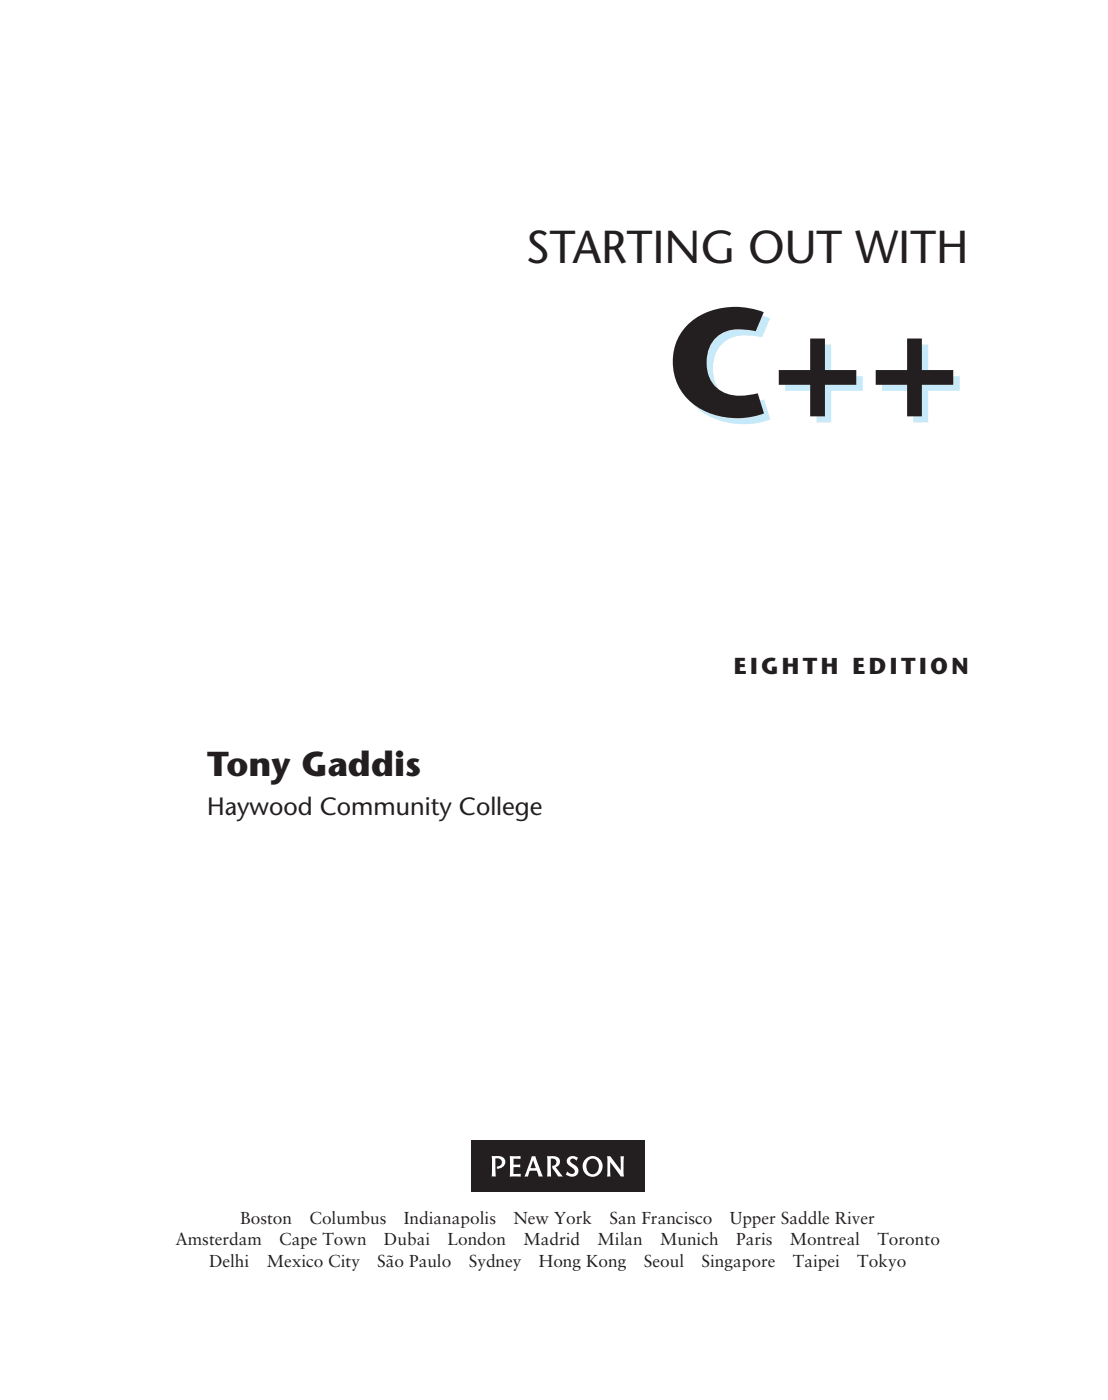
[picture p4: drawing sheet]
<svg xmlns="http://www.w3.org/2000/svg" width="203mm" height="257mm" viewBox="0 0 203 257" stroke-linecap="round" stroke-linejoin="round" font-family="sans-serif">
<defs><g id="words">
<text font-size="28.2" fill="#231f20" x="122.2" y="76.3">C++</text>
<text font-size="28.2" fill="#c7eafb" x="123.3" y="77.5">C++</text>
<text font-size="8.5" fill="#231f20" x="96.4" y="48.1">STARTING OUT WITH</text>
<text font-size="6.3" fill="#231f20" x="38" y="142.3">Tony Gaddis</text>
<text font-size="4.6" fill="#231f20" x="38" y="149.4">Haywood Community College</text>
<text font-size="4.2" fill="#231f20" x="134.5" y="123.7">EIGHTH EDITION</text>
<g font-size="3.2" fill="#231f20">
<text x="44.1" y="224.5">Boston</text>
<text x="56.7" y="224.5">Columbus</text>
<text x="74" y="224.5">Indianapolis</text>
<text x="94.1" y="224.5">New York</text>
<text x="111.8" y="224.5">San Francisco</text>
<text x="133.8" y="224.5">Upper Saddle River</text>
<text x="32.2" y="228.4">Amsterdam</text>
<text x="38.3" y="232.2">Delhi</text>
<text x="48.9" y="232.2">Mexico City</text>
<text x="51.2" y="228.4">Cape Town</text>
<text x="69.2" y="232.2">São Paulo</text>
<text x="70.4" y="228.4">Dubai</text>
<text x="82" y="228.4">London</text>
<text x="85.9" y="232.2">Sydney</text>
<text x="96" y="228.4">Madrid</text>
<text x="98.8" y="232.2">Hong Kong</text>
<text x="109.6" y="228.4">Milan</text>
<text x="118" y="232.2">Seoul</text>
<text x="121" y="228.4">Munich</text>
<text x="128.6" y="232.2">Singapore</text>
<text x="134.9" y="228.4">Paris</text>
<text x="144.8" y="228.4">Montreal</text>
<text x="145.4" y="232.2">Taipei</text>
<text x="157.2" y="232.2">Tokyo</text>
<text x="160.9" y="228.4">Toronto</text>
</g>
</g></defs>
<path d="M86.4 209.2h31.7v9.4h-31.7z" fill="#231f20"/>
<path d="M104.2 212.2a1.47 1.47 0 0 1 1.8 .1l-.3 .6a.56 .56 0 0 0-.7-.5 .56 .56 0 0 0-.4 .6l.5 .5a1.17 1.17 0 0 1 .9 1.4 1.17 1.17 0 0 1-1.5 .8l-.8-.3 .3-.6 .4 .4a.58 .58 0 0 0 .9-.1 .58 .58 0 0 0-.3-.9 1.48 1.48 0 0 1-1-1.7zM100.3 212h.3a2.31 2.31 0 0 1 2 .5 1.05 1.05 0 0 1-.7 1.5l1.3 1.8h-.9l-.7-1.1a.86 .86 0 0 1-.4-.9l.4-.1a.71 .71 0 0 0 .3-.9 .71 .71 0 0 0-.9-.3v3.3h-.7zM111.3 212h.6l1.9 2.6v-2.6h.6v3.8h-.6l-1.9-2.7v2.6l-.6 .1zM93.5 212h1.9v.5h-1.3v1.1l1.3-.1v.5h-1.3v1.3l1.4-.1-.1 .6h-1.9zM97.7 212.8l.5 1.4h-1zM97.5 212l-1.3 3.8h.6l.3-1.1h.6h.7l.4 1.1h.7l-1.4-3.8zM90.1 212h.2a3.7 3.7 0 0 1 2.1 .3 1.24 1.24 0 0 1 0 1.5 1.24 1.24 0 0 1-1.3 .5v-.4a.77 .77 0 0 0 .9-.7 .77 .77 0 0 0-.8-.8h-.4l.1 3.4h-.7zM107.9 212.8a1.23 1.23 0 0 1 1.5 0 1.23 1.23 0 0 1 .3 1.5 1.11 1.11 0 0 1-1.1 1 1.11 1.11 0 0 1-1.1-1.1 1.71 1.71 0 0 1 .4-1.4zM106.8 213.9a1.87 1.87 0 0 0 3.7 0 1.87 1.87 0 0 0-3.7 0z" fill="#fff"/>
<use href="#words"/>
</svg>
